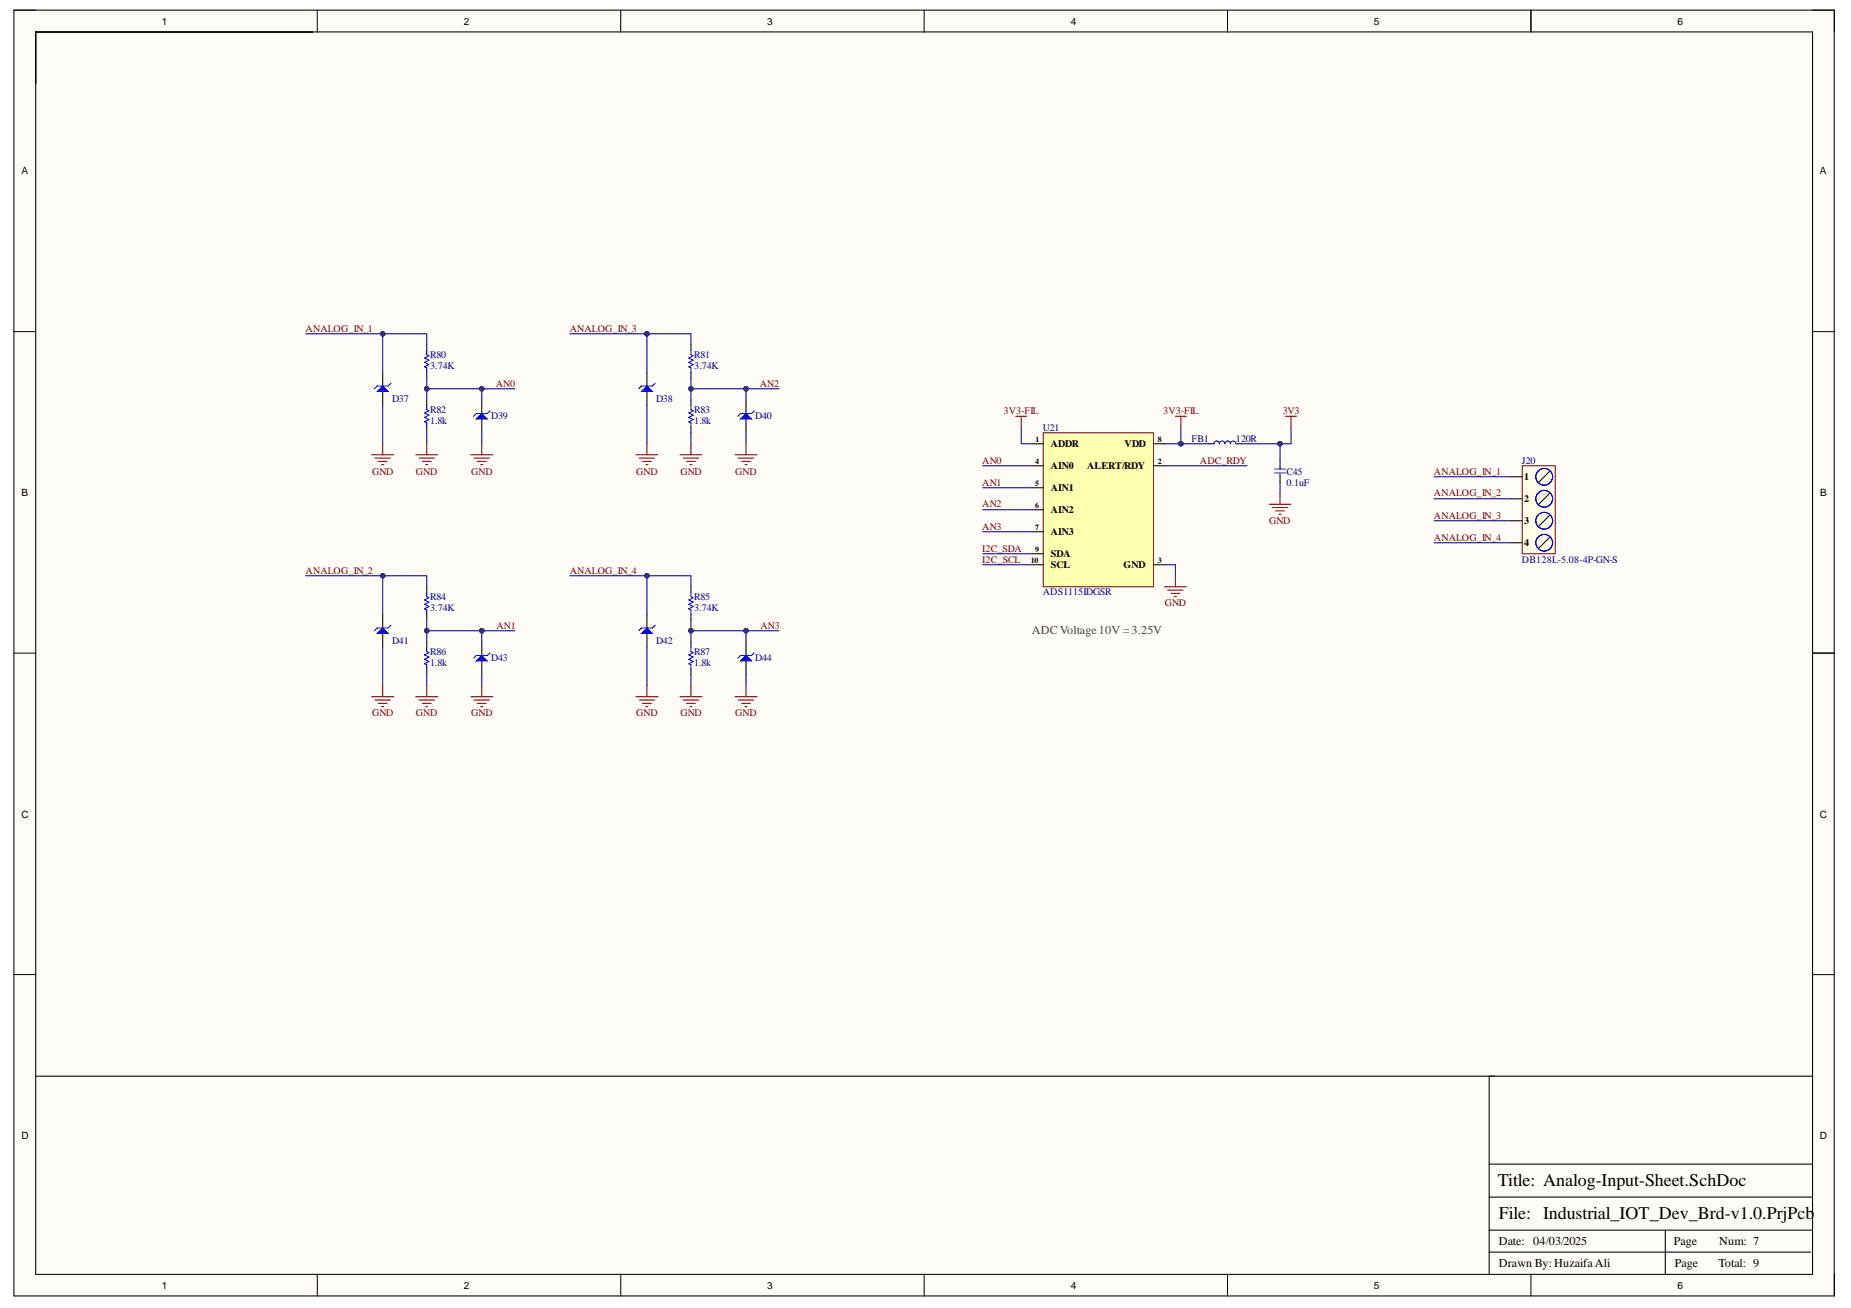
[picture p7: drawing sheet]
<svg xmlns="http://www.w3.org/2000/svg" width="297mm" height="210mm" viewBox="0 0 297 210" stroke-linecap="round" stroke-linejoin="round" font-family="sans-serif">
<defs><g id="words">
<g font-size="2.9">
<text x="240.3" y="190.3">Title: Analog-Input-Sheet.SchDoc</text>
<text x="240.5" y="195.6">File: Industrial_IOT_Dev_Brd-v1.0.PrjPcb</text>
</g>
<text font-size="1.9" fill="#434343" x="165.6" y="101.7">ADCVoltage10V = 3.25V</text>
<g font-size="1.9">
<text x="240.5" y="203.3">Drawn By:HuzaifaAli</text>
<text x="240.5" y="199.8">Date: 04/03/2025</text>
<text x="268.6" y="199.8">Page</text>
<text x="268.8" y="203.3">Page</text>
<text x="275.8" y="203.3">Total: 9</text>
<text x="275.9" y="199.8">Num: 7</text>
</g>
<g font-size="1.6">
<text x="26" y="4">1</text>
<text x="74.4" y="4">2</text>
<text x="123.1" y="4">3</text>
<text x="171.8" y="4">4</text>
<text x="220.5" y="4">5</text>
<text x="269.2" y="4">6</text>
<text x="3.5" y="28">A</text>
<text x="292" y="28">A</text>
<text x="168.6" y="71.7">ADDR</text>
<text x="180.5" y="71.7">VDD</text>
<text x="168.6" y="75.3">AIN0</text>
<text x="174.5" y="75.3">ALERT/RDY</text>
<text x="244.6" y="77">1</text>
<text x="3.5" y="79.6">B</text>
<text x="168.6" y="78.8">AIN1</text>
<text x="168.6" y="82.4">AIN2</text>
<text x="244.6" y="80.6">2</text>
<text x="292.1" y="79.6">B</text>
<text x="168.6" y="85.9">AIN3</text>
<text x="168.6" y="89.4">SDA</text>
<text x="244.6" y="84.1">3</text>
<text x="244.6" y="87.6">4</text>
<text x="168.6" y="91.2">SCL</text>
<text x="180.3" y="91.2">GND</text>
<text x="3.5" y="131.2">C</text>
<text x="292" y="131.2">C</text>
<text x="3.5" y="182.7">D</text>
<text x="292" y="182.7">D</text>
<text x="26" y="206.8">1</text>
<text x="74.4" y="206.8">2</text>
<text x="123.1" y="206.8">3</text>
<text x="171.8" y="206.8">4</text>
<text x="220.5" y="206.8">5</text>
<text x="269.2" y="206.8">6</text>
</g>
<g font-size="1.6" fill="#800000">
<text x="49.1" y="53.2">ANALOG_IN_1</text>
<text x="91.4" y="53.2">ANALOG_IN_3</text>
<text x="79.6" y="62.1">AN0</text>
<text x="122" y="62.1">AN2</text>
<text x="161" y="66.5">3V3-FIL</text>
<text x="186.6" y="66.5">3V3-FIL</text>
<text x="205.8" y="66.5">3V3</text>
<text x="59.7" y="76.2">GND</text>
<text x="66.7" y="76.2">GND</text>
<text x="75.6" y="76.2">GND</text>
<text x="102.1" y="76.2">GND</text>
<text x="109.2" y="76.2">GND</text>
<text x="118" y="76.2">GND</text>
<text x="157.6" y="78">AN1</text>
<text x="157.6" y="74.4">AN0</text>
<text x="192.6" y="74.4">ADC_RDY</text>
<text x="230.1" y="76.2">ANALOG_IN_1</text>
<text x="157.6" y="81.4">AN2</text>
<text x="230.1" y="79.7">ANALOG_IN_2</text>
<text x="230.1" y="83.2">ANALOG_IN_3</text>
<text x="157.6" y="88.5">I2C_SDA</text>
<text x="157.6" y="85">AN3</text>
<text x="203.6" y="84.1">GND</text>
<text x="230.1" y="86.8">ANALOG_IN_4</text>
<text x="49.1" y="92.1">ANALOG_IN_2</text>
<text x="91.4" y="92.1">ANALOG_IN_4</text>
<text x="157.6" y="90.3">I2C_SCL</text>
<text x="79.7" y="100.9">AN1</text>
<text x="122" y="100.9">AN3</text>
<text x="186.9" y="97.3">GND</text>
<text x="59.7" y="115">GND</text>
<text x="66.7" y="115">GND</text>
<text x="75.6" y="115">GND</text>
<text x="102.1" y="115">GND</text>
<text x="109.2" y="115">GND</text>
<text x="118" y="115">GND</text>
</g>
<g font-size="1.6" fill="#000080">
<text x="69" y="57.4">R80</text>
<text x="69" y="59.2">3.74K</text>
<text x="111.4" y="57.4">R81</text>
<text x="111.4" y="59.2">3.74K</text>
<text x="62.9" y="64.5">D37</text>
<text x="105.3" y="64.5">D38</text>
<text x="69" y="66.3">R82</text>
<text x="69" y="68.1">1.8k</text>
<text x="78.8" y="67.2">D39</text>
<text x="111.4" y="66.3">R83</text>
<text x="111.4" y="68.1">1.8k</text>
<text x="121.2" y="67.2">D40</text>
<text x="167.4" y="69.1">U21</text>
<text x="191.2" y="70.9">FB1</text>
<text x="198.3" y="70.9">120R</text>
<text x="206.4" y="76.2">C45</text>
<text x="206.4" y="78">0.1uF</text>
<text x="244.2" y="74.4">J20</text>
<text x="167.4" y="95.5">ADS1115IDGSR</text>
<text x="244.2" y="90.3">DB128L-5.08-4P-GN-S</text>
<text x="69" y="96.3">R84</text>
<text x="69" y="98.1">3.74K</text>
<text x="111.4" y="96.3">R85</text>
<text x="111.4" y="98.1">3.74K</text>
<text x="62.9" y="103.3">D41</text>
<text x="69" y="105.1">R86</text>
<text x="69" y="106.9">1.8k</text>
<text x="78.8" y="106">D43</text>
<text x="105.3" y="103.3">D42</text>
<text x="111.4" y="105.1">R87</text>
<text x="111.4" y="106.9">1.8k</text>
<text x="121.2" y="106">D44</text>
</g>
<g font-size="1.3">
<text x="166.2" y="71">1</text>
<text x="185.8" y="71">8</text>
<text x="166.1" y="74.5">4</text>
<text x="166.1" y="78">5</text>
<text x="185.8" y="74.5">2</text>
<text x="166.1" y="81.5">6</text>
<text x="166.1" y="85.1">7</text>
<text x="166.1" y="88.6">9</text>
<text x="165.4" y="90.4">10</text>
<text x="185.8" y="90.4">3</text>
</g>
</g></defs>
<g fill="#fffcf8">
<path d="M2.2 1.6h292.2v206.4h-292.2z" fill-rule="evenodd"/>
<path d="M5.8 5.2h285v199.3h-285z" fill-rule="evenodd"/>
</g>
<g fill="none" stroke="#000" stroke-width=".16">
<path d="M2.2 1.6h3.6M50.9 1.6v3.6M99.6 1.6v3.6M148.3 1.6v3.6M197 1.6v3.6M245.7 1.6v3.6M290.8 1.6h3.6v3.6M2.2 53.2h3.6M290.8 53.2h3.6M2.2 104.8h3.6M290.8 104.8h3.6M2.2 156.4h3.6"/>
<path d="M290.8 156.4h3.6M50.9 204.5v3.5M99.6 204.5v3.5M148.3 204.5v3.5M197 204.5v3.5M245.7 204.5v3.5M294.4 204.5v3.5"/>
</g>
<g fill="none" stroke="#000" stroke-width=".17">
<path d="M2.2 1.6h292.1v206.4h-292.1zM5.7 5.1h285.2v199.4h-285.2zM245.7 1.6v3.5M68.5 55.3v.9M68.5 59.7v.9M68.5 64.2v.8M68.5 68.6v.8M77.3 64.2v2.2M77.3 67.2v2.2M290.9 104.8h3.5M290.9 172.7h-51.9v31.8M239 197.4h51.7"/>
<path d="M239 192.1h51.7M239 186.8h51.7M267.2 197.4v7.1M239 200.9h51.6"/>
</g>
<path d="M68.5 56.2v.7l.3 .2-.7 .3 .7 .4-.7 .4 .7 .3-.7 .4 .4 .1v.7M68.5 65v.7l.3 .2-.7 .4 .7 .3-.7 .4 .7 .3-.7 .4 .4 .2v.7" fill="none" stroke="#00f" stroke-width=".17"/>
<path d="M76.4 67.2l.9-.8 .9 .8z" fill="#00f"/>
<path d="M76.4 67.2l.9-.8 .9 .8zM78.6 65.9l-.4 .5h-1.8l-.4 .4" fill="none" stroke="#00f" stroke-width=".17"/>
<path d="M66.7 73h3.5M67.2 73.5h2.5M67.8 74h1.4M68.3 74.6h.4M68.5 71.2v1.8M75.5 73h3.6M76.1 73.5h2.4M76.6 74h1.4M77.1 74.6h.4M77.3 71.2v1.8" fill="none" stroke="#800000" stroke-width=".17"/>
<path d="M61.4 59.7v2.2M61.4 62.8v2.2" fill="none" stroke="#000" stroke-width=".17"/>
<path d="M61.4 61.9l.9 .9h-1.8z" fill="#00f"/>
<path d="M61.4 61.9l.9 .9h-1.8zM62.7 61.5l-.4 .4h-1.8l-.4 .5M68.5 95v.7l.3 .2-.7 .4 .7 .3-.7 .4 .7 .3-.7 .4 .4 .2v.7M68.5 103.9v.7l.3 .1-.7 .4 .7 .4-.7 .3 .7 .4-.7 .3 .4 .2v.7" fill="none" stroke="#00f" stroke-width=".17"/>
<path d="M59.6 73h3.6M60.2 73.5h2.5M60.7 74h1.4M61.2 74.6h.4M61.4 71.2v1.8" fill="none" stroke="#800000" stroke-width=".17"/>
<path d="M68.5 94.2v.8M68.5 98.6v.9M68.5 103v.9M68.5 107.4v.9M77.3 103v2.2M77.3 106.1v2.2" fill="none" stroke="#000" stroke-width=".17"/>
<path d="M76.4 106.1l.9-.9 .9 .9z" fill="#00f"/>
<path d="M76.4 106.1l.9-.9 .9 .9zM78.6 104.7l-.4 .5h-1.8l-.4 .4" fill="none" stroke="#00f" stroke-width=".17"/>
<path d="M66.7 111.8h3.5M67.2 112.3h2.5M67.8 112.9h1.4M68.3 113.4h.4M68.5 110v1.8M75.5 111.8h3.6M76.1 112.3h2.4M76.6 112.9h1.4M77.1 113.4h.4M77.3 110v1.8" fill="none" stroke="#800000" stroke-width=".17"/>
<path d="M61.4 98.6v2.2M61.4 101.7v2.2" fill="none" stroke="#000" stroke-width=".17"/>
<path d="M60.5 101.7l.9-.9 .9 .9z" fill="#00f"/>
<path d="M110.9 56.2v.7l.3 .2-.7 .3 .7 .4-.7 .4 .7 .3-.7 .4 .4 .1v.7M110.9 65v.7l.3 .2-.7 .4 .7 .3-.7 .4 .7 .3-.7 .4 .4 .2v.7M60.5 101.7l.9-.9 .9 .9zM62.7 100.3l-.4 .5h-1.8l-.4 .4" fill="none" stroke="#00f" stroke-width=".17"/>
<path d="M59.6 111.8h3.6M60.2 112.3h2.5M60.7 112.9h1.4M61.2 113.4h.4M61.4 110v1.8" fill="none" stroke="#800000" stroke-width=".17"/>
<path d="M110.9 55.3v.9M110.9 59.7v.9M110.9 64.2v.8M110.9 68.6v.8M119.7 64.2v2.2M119.7 67.2v2.2" fill="none" stroke="#000" stroke-width=".17"/>
<path d="M118.8 67.2l.9-.8 .9 .8z" fill="#00f"/>
<path d="M118.8 67.2l.9-.8 .9 .8zM121 65.9l-.4 .5h-1.8l-.4 .4" fill="none" stroke="#00f" stroke-width=".17"/>
<path d="M109.1 73h3.5M109.6 73.5h2.5M110.2 74h1.4M110.7 74.6h.4M110.9 71.2v1.8M117.9 73h3.6M118.5 73.5h2.5M119 74h1.4M119.5 74.6h.4M119.7 71.2v1.8" fill="none" stroke="#800000" stroke-width=".17"/>
<path d="M103.8 59.7v2.2M103.8 62.8v2.2" fill="none" stroke="#000" stroke-width=".17"/>
<path d="M103.8 61.9l.9 .9h-1.8z" fill="#00f"/>
<path d="M103.8 61.9l.9 .9h-1.8zM105.1 61.5l-.4 .4h-1.8l-.4 .5M110.9 95v.7l.3 .2-.7 .4 .7 .3-.7 .4 .7 .3-.7 .4 .4 .2v.7M110.9 103.9v.7l.3 .1-.7 .4 .7 .4-.7 .3 .7 .4-.7 .3 .4 .2v.7" fill="none" stroke="#00f" stroke-width=".17"/>
<path d="M102 73h3.6M102.6 73.5h2.5M103.1 74h1.4M103.6 74.6h.4M103.8 71.2v1.8" fill="none" stroke="#800000" stroke-width=".17"/>
<path d="M110.9 94.2v.8M110.9 98.6v.9M110.9 103v.9M110.9 107.4v.9M119.7 103v2.2M119.7 106.1v2.2" fill="none" stroke="#000" stroke-width=".17"/>
<path d="M118.8 106.1l.9-.9 .9 .9z" fill="#00f"/>
<path d="M118.8 106.1l.9-.9 .9 .9zM121 104.7l-.4 .5h-1.8l-.4 .4" fill="none" stroke="#00f" stroke-width=".17"/>
<path d="M109.1 111.8h3.5M109.6 112.3h2.5M110.2 112.9h1.4M110.7 113.4h.4M110.9 110v1.8M117.9 111.8h3.6M118.5 112.3h2.5M119 112.9h1.4M119.5 113.4h.4M119.7 110v1.8" fill="none" stroke="#800000" stroke-width=".17"/>
<path d="M103.8 98.6v2.2M103.8 101.7v2.2" fill="none" stroke="#000" stroke-width=".17"/>
<path d="M102.9 101.7l.9-.9 .9 .9z" fill="#00f"/>
<path d="M102.9 101.7l.9-.9 .9 .9zM105.1 100.3l-.4 .5h-1.8l-.4 .4" fill="none" stroke="#00f" stroke-width=".17"/>
<path d="M102 111.8h3.6M102.6 112.3h2.5M103.1 112.9h1.4M103.6 113.4h.4M103.8 110v1.8" fill="none" stroke="#800000" stroke-width=".17"/>
<path d="M244.3 74.7h5.3v14.2h-5.3z" fill-rule="evenodd" fill="#ffffe8"/>
<path d="M244.3 74.7h5.3v14.2h-5.3z" fill="none" stroke="#800000" stroke-width=".16"/>
<path d="M242.5 76.5h1.8M248.7 75.6l-1.8 1.8M248.7 79.2l-1.8 1.7M242.5 80h1.8M242.5 83.6h1.8M242.5 87.1h1.8M248.7 82.7l-1.8 1.8M248.7 86.2l-1.8 1.8" fill="none" stroke="#000" stroke-width=".17"/>
<g fill="none" stroke="#00f" stroke-width=".17">
<circle cx="247.8" cy="76.5" r="1.35"/>
<circle cx="247.8" cy="87.1" r="1.34"/>
<circle cx="247.8" cy="80" r="1.35"/>
<circle cx="247.8" cy="83.6" r="1.35"/>
</g>
<path d="M167.4 69.5h17.7v24.7h-17.7z" fill-rule="evenodd" fill="#ffffb0"/>
<path d="M167.4 69.5h17.7v24.7h-17.7z" fill="none" stroke="#800000" stroke-width=".16"/>
<g fill="none" stroke="#000" stroke-width=".17">
<path d="M165.7 71.2h1.7M165.7 74.7h1.7M165.7 78.3h1.7M185.1 71.2h1.8M185.1 74.7h1.8M193.9 71.2h.9M198.3 71.2h.9M205.4 73.9v1.1M205.4 76.3v1.1M165.7 81.8h1.7M165.7 85.3h1.7M165.7 90.6h1.7"/>
<path d="M165.7 88.9h1.7M185.1 90.6h1.8"/>
</g>
<path d="M194.8 71.2a.44 .44 0 0 1 .4-.4 .44 .44 0 0 1 .5 .4 .44 .44 0 0 1 .4-.4 .44 .44 0 0 1 .5 .4 .44 .44 0 0 1 .4-.4 .44 .44 0 0 1 .5 .4 .44 .44 0 0 1 .4-.4 .44 .44 0 0 1 .4 .4M204.5 75.3h1.8M204.5 75.9h1.8M205.4 74.9v.4M205.4 76v.3" fill="none" stroke="#00f" stroke-width=".17"/>
<g fill="none" stroke="#800000" stroke-width=".17">
<path d="M163 66.8h1.8M163.9 66.8v1.8M188.6 66.8h1.8M189.5 66.8v1.8M205.4 79.2v1.7M206.3 66.8h1.8M207.2 66.8v1.8M186.9 94.2h3.5M187.4 94.7h2.5M187.9 95.2h1.4M188.4 95.7h.4M188.6 92.4v1.8"/>
<path d="M203.6 80.9h3.6M204.2 81.5h2.4M204.7 82h1.4M205.2 82.5h.4"/>
</g>
<path d="M68.5 69.4v1.8M77.3 62.4v1.8" fill="none" stroke="#000080" stroke-width=".17"/>
<circle cx="77.3" cy="62.4" r=".35" fill="#000080"/>
<circle cx="77.3" cy="62.4" r=".35" fill="none" stroke="#000080" stroke-width=".16"/>
<path d="M61.4 53.6v6.1M77.3 69.4v1.8" fill="none" stroke="#000080" stroke-width=".17"/>
<circle cx="61.4" cy="53.6" r=".35" fill="#000080"/>
<circle cx="61.4" cy="53.6" r=".35" fill="none" stroke="#000080" stroke-width=".16"/>
<path d="M49 53.6h19.5v1.7M61.4 65v6.2" fill="none" stroke="#000080" stroke-width=".17"/>
<circle cx="61.4" cy="53.6" r=".35" fill="#000080"/>
<circle cx="61.4" cy="53.6" r=".35" fill="none" stroke="#000080" stroke-width=".16"/>
<path d="M68.5 62.4h14.1" fill="none" stroke="#000080" stroke-width=".17"/>
<circle cx="68.5" cy="62.4" r=".35" fill="#000080"/>
<circle cx="68.5" cy="62.4" r=".35" fill="none" stroke="#000080" stroke-width=".16"/>
<circle cx="77.3" cy="62.4" r=".35" fill="#000080"/>
<circle cx="77.3" cy="62.4" r=".35" fill="none" stroke="#000080" stroke-width=".16"/>
<path d="M68.5 60.6v3.6" fill="none" stroke="#000080" stroke-width=".17"/>
<circle cx="68.5" cy="62.4" r=".35" fill="#000080"/>
<circle cx="68.5" cy="62.4" r=".35" fill="none" stroke="#000080" stroke-width=".16"/>
<path d="M68.5 108.3v1.7M77.3 101.2v1.8" fill="none" stroke="#000080" stroke-width=".17"/>
<circle cx="77.3" cy="101.2" r=".35" fill="#000080"/>
<circle cx="77.3" cy="101.2" r=".35" fill="none" stroke="#000080" stroke-width=".16"/>
<path d="M61.4 92.4v6.2M77.3 108.3v1.7" fill="none" stroke="#000080" stroke-width=".17"/>
<circle cx="61.4" cy="92.4" r=".35" fill="#000080"/>
<circle cx="61.4" cy="92.4" r=".35" fill="none" stroke="#000080" stroke-width=".16"/>
<path d="M49 92.4h19.5v1.8M61.4 103.9v6.1" fill="none" stroke="#000080" stroke-width=".17"/>
<circle cx="61.4" cy="92.4" r=".35" fill="#000080"/>
<circle cx="61.4" cy="92.4" r=".35" fill="none" stroke="#000080" stroke-width=".16"/>
<path d="M68.5 101.2h14.1" fill="none" stroke="#000080" stroke-width=".17"/>
<circle cx="68.5" cy="101.2" r=".35" fill="#000080"/>
<circle cx="68.5" cy="101.2" r=".35" fill="none" stroke="#000080" stroke-width=".16"/>
<circle cx="77.3" cy="101.2" r=".35" fill="#000080"/>
<circle cx="77.3" cy="101.2" r=".35" fill="none" stroke="#000080" stroke-width=".16"/>
<path d="M68.5 99.5v3.5" fill="none" stroke="#000080" stroke-width=".17"/>
<circle cx="68.5" cy="101.2" r=".35" fill="#000080"/>
<circle cx="68.5" cy="101.2" r=".35" fill="none" stroke="#000080" stroke-width=".16"/>
<path d="M110.9 69.4v1.8M119.7 62.4v1.8" fill="none" stroke="#000080" stroke-width=".17"/>
<circle cx="119.7" cy="62.4" r=".35" fill="#000080"/>
<circle cx="119.7" cy="62.4" r=".35" fill="none" stroke="#000080" stroke-width=".16"/>
<path d="M103.8 53.6v6.1M119.7 69.4v1.8" fill="none" stroke="#000080" stroke-width=".17"/>
<circle cx="103.8" cy="53.6" r=".35" fill="#000080"/>
<circle cx="103.8" cy="53.6" r=".35" fill="none" stroke="#000080" stroke-width=".16"/>
<path d="M91.4 53.6h19.5v1.7M103.8 65v6.2" fill="none" stroke="#000080" stroke-width=".17"/>
<circle cx="103.8" cy="53.6" r=".35" fill="#000080"/>
<circle cx="103.8" cy="53.6" r=".35" fill="none" stroke="#000080" stroke-width=".16"/>
<path d="M110.9 62.4h14.1" fill="none" stroke="#000080" stroke-width=".17"/>
<circle cx="110.9" cy="62.4" r=".35" fill="#000080"/>
<circle cx="110.9" cy="62.4" r=".35" fill="none" stroke="#000080" stroke-width=".16"/>
<circle cx="119.7" cy="62.4" r=".35" fill="#000080"/>
<circle cx="119.7" cy="62.4" r=".35" fill="none" stroke="#000080" stroke-width=".16"/>
<path d="M110.9 60.6v3.6" fill="none" stroke="#000080" stroke-width=".17"/>
<circle cx="110.9" cy="62.4" r=".35" fill="#000080"/>
<circle cx="110.9" cy="62.4" r=".35" fill="none" stroke="#000080" stroke-width=".16"/>
<path d="M110.9 108.3v1.7M119.7 101.2v1.8" fill="none" stroke="#000080" stroke-width=".17"/>
<circle cx="119.7" cy="101.2" r=".35" fill="#000080"/>
<circle cx="119.7" cy="101.2" r=".35" fill="none" stroke="#000080" stroke-width=".16"/>
<path d="M103.8 92.4v6.2M119.7 108.3v1.7" fill="none" stroke="#000080" stroke-width=".17"/>
<circle cx="103.8" cy="92.4" r=".35" fill="#000080"/>
<circle cx="103.8" cy="92.4" r=".35" fill="none" stroke="#000080" stroke-width=".16"/>
<path d="M91.4 92.4h19.5v1.8M103.8 103.9v6.1" fill="none" stroke="#000080" stroke-width=".17"/>
<circle cx="103.8" cy="92.4" r=".35" fill="#000080"/>
<circle cx="103.8" cy="92.4" r=".35" fill="none" stroke="#000080" stroke-width=".16"/>
<path d="M110.9 101.2h14.1" fill="none" stroke="#000080" stroke-width=".17"/>
<circle cx="110.9" cy="101.2" r=".35" fill="#000080"/>
<circle cx="110.9" cy="101.2" r=".35" fill="none" stroke="#000080" stroke-width=".16"/>
<circle cx="119.7" cy="101.2" r=".35" fill="#000080"/>
<circle cx="119.7" cy="101.2" r=".35" fill="none" stroke="#000080" stroke-width=".16"/>
<path d="M110.9 99.5v3.5" fill="none" stroke="#000080" stroke-width=".17"/>
<circle cx="110.9" cy="101.2" r=".35" fill="#000080"/>
<circle cx="110.9" cy="101.2" r=".35" fill="none" stroke="#000080" stroke-width=".16"/>
<path d="M207.2 68.6v2.6h-8M230.1 76.5h12.4M230.1 80h12.4M230.1 83.6h12.4M230.1 87.1h12.4" fill="none" stroke="#000080" stroke-width=".17"/>
<circle cx="205.4" cy="71.2" r=".35" fill="#000080"/>
<circle cx="205.4" cy="71.2" r=".35" fill="none" stroke="#000080" stroke-width=".16"/>
<path d="M205.4 71.2v2.7" fill="none" stroke="#000080" stroke-width=".17"/>
<circle cx="205.4" cy="71.2" r=".35" fill="#000080"/>
<circle cx="205.4" cy="71.2" r=".35" fill="none" stroke="#000080" stroke-width=".16"/>
<path d="M186.9 74.7h13.2M189.5 68.6v2.6M205.4 77.4v1.8" fill="none" stroke="#000080" stroke-width=".17"/>
<circle cx="189.5" cy="71.2" r=".35" fill="#000080"/>
<circle cx="189.5" cy="71.2" r=".35" fill="none" stroke="#000080" stroke-width=".16"/>
<path d="M186.9 71.2h7" fill="none" stroke="#000080" stroke-width=".17"/>
<circle cx="189.5" cy="71.2" r=".35" fill="#000080"/>
<circle cx="189.5" cy="71.2" r=".35" fill="none" stroke="#000080" stroke-width=".16"/>
<path d="M157.7 74.7h8M157.7 78.3h8M163.9 68.6v2.6h1.8M157.7 88.9h8M157.7 90.6h8M157.7 81.8h8M157.7 85.3h8M186.9 90.6h1.7v1.8" fill="none" stroke="#000080" stroke-width=".17"/>
<path d="M5.8 172.7h234.1" fill="none" stroke="#000" stroke-width=".17"/>
<use href="#words"/>
</svg>
